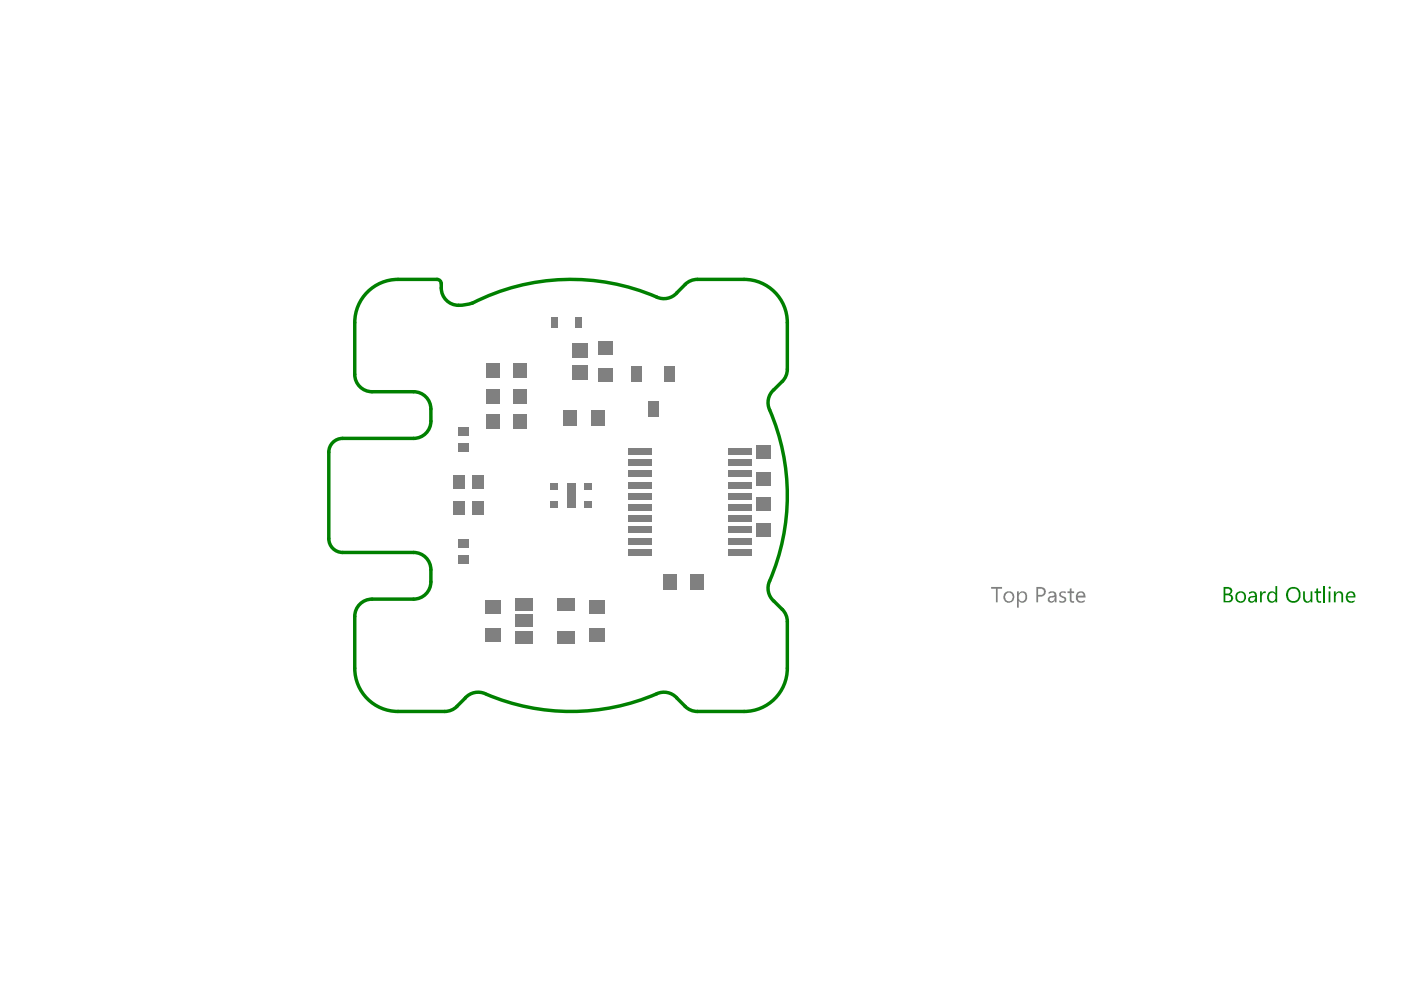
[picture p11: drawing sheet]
<svg xmlns="http://www.w3.org/2000/svg" width="297mm" height="210mm" viewBox="0 0 297 210" stroke-linecap="round" stroke-linejoin="round" font-family="sans-serif">
<g fill="none" stroke="#008000" stroke-width=".73">
<path d="M84.2 59.1h8.2M147.5 59.1h9.9M75.1 68.3v10.9M93.4 60v.9M145 60.2l-1.8 1.8M166.6 68.3v9.8M69.6 95.7v18.3M72.5 92.8h15M78.7 82.9h8.8M91.2 86.5v2.6M165.5 80.7l-1.8 1.8M72.5 116.9h15"/>
<path d="M75.1 130.4v11M78.7 126.8h8.8M91.2 120.6v2.5M163.7 127.2l1.8 1.8M166.6 131.5v9.9M84.2 150.5h9.9M98.4 147.7l-1.7 1.8M143.2 147.7l1.8 1.8M147.5 150.5h9.9"/>
</g>
<g fill="#008000">
<path d="M266.6 125.1h.4v.6l.2-.5 .6-.1v.4h-.5l-.3 .3v1.6h-.4z"/>
<path d="M275.7 125.1h.4v1.4a.62 .62 0 0 0 .6 .8 .62 .62 0 0 0 .6-.8v-1.4h.3v2.3h-.3v-.2a.86 .86 0 0 1-1.1 .3 .86 .86 0 0 1-.5-1z"/>
<path d="M278.5 124.6l.4-.1v.6h.6v.4h-.6v1.4l.2 .4 .4-.1v.2a.65 .65 0 0 1-.7 .1 .65 .65 0 0 1-.3-.6v-1.4h-.4v-.4h.4z"/>
<path d="M259.2 124.6v1h.5a.53 .53 0 0 0 .7-.5 .53 .53 0 0 0-.7-.5zM259.2 126v1.2h.6a.61 .61 0 0 0 .6-.7 .61 .61 0 0 0-.7-.5zM258.9 124.2h.9a.83 .83 0 0 1 .8 .5 .83 .83 0 0 1-.2 .9l-.1 .2a.87 .87 0 0 1 .5 1 .87 .87 0 0 1-1 .6h-.9z"/>
<path d="M261.9 125.6a.98 .98 0 0 0-.2 1 .98 .98 0 0 0 .9 .7 .99 .99 0 0 0 .6-1 .99 .99 0 0 0-.6-.9zM261.3 126.3a1.2 1.2 0 0 1 2.4 0 1.2 1.2 0 0 1-2.4 0z"/>
<path d="M264.4 126.6a.49 .49 0 0 0 .3 .6 .49 .49 0 0 0 .6-.1l.2-.2 .1-.6-.9 .1zM264.3 125.3a1.1 1.1 0 0 1 1.5 .3l.1 1.8h-.3v-.2a.87 .87 0 0 1-1.5-.1 .81 .81 0 0 1 .7-1l.8-.1a.67 .67 0 0 0-.5-.6 .67 .67 0 0 0-.7 .3z"/>
<path d="M268.4 125.4a1.02 1.02 0 0 1 1.4 .1v-1.5h.4v3.4h-.4v-.3a.99 .99 0 0 1-1.2 .3 .99 .99 0 0 1-.5-1.2zM268.5 125.8a1.18 1.18 0 0 0 .3 1.4 .71 .71 0 0 0 .8-.1 .71 .71 0 0 0 .2-.7v-.3a.68 .68 0 0 0-.5-.7 .68 .68 0 0 0-.8 .4z"/>
<path d="M272.7 124.9l-.1 .2a1.43 1.43 0 0 0 .8 2.1h.1a1.25 1.25 0 0 0 1.3-1.7 1.17 1.17 0 0 0-.9-.9 1.17 1.17 0 0 0-1.2 .3zM272.5 124.6a1.61 1.61 0 0 1 2-.2 1.61 1.61 0 0 1 .6 1.8 1.57 1.57 0 0 1-2 1.2 1.57 1.57 0 0 1-.9-2.1z"/>
</g>
<path d="M280.2 124v3.4" fill="none" stroke="#008000" stroke-width=".37"/>
<g fill="#008000">
<path d="M282.2 125.1h.4v.5a.83 .83 0 0 1 1-.5 .83 .83 0 0 1 .6 1v1.3h-.4v-1.3a.57 .57 0 0 0-.5-.7 .57 .57 0 0 0-.6 .7l-.1 1.3h-.4z"/>
<path d="M281.1 124.4a.26 .26 0 0 1 .5 0 .26 .26 0 0 1-.5 0zM281.1 125.1h.4v2.3h-.4z"/>
<path d="M285.2 125.8l-.1 .3h1.3a.59 .59 0 0 0-.4-.7 .59 .59 0 0 0-.7 .4zM285 125.4a1.03 1.03 0 0 1 1.1-.3 1.03 1.03 0 0 1 .7 .9v.4h-1.7a.88 .88 0 0 0 .6 .8 .88 .88 0 0 0 .9-.2v.4a1.19 1.19 0 0 1-1.4 0 1.19 1.19 0 0 1-.5-1.3z"/>
</g>
<g fill="none" stroke="#008000" stroke-width=".73">
<path d="M84.2 59.1a9.1 9.1 0 0 0-9.1 9.2M92.4 59.1a.91 .91 0 0 1 1 .9M147.5 59.1l-1.4 .3-1.2 .8M157.4 59.1a9.1 9.1 0 0 1 9.2 9.2M75.1 79.2a3.7 3.7 0 0 0 3.6 3.7M93.4 60.9a3.9 3.9 0 0 0 5.1 3.6l1.4-.4M143.2 62a3.7 3.7 0 0 1-4.3 .8 45.8 45.8 0 0 0-38.9 1.3M166.6 78.1l-.3 1.4-.8 1.2M72.5 92.8a2.93 2.93 0 0 0-2.9 2.9M87.5 82.9a3.7 3.7 0 0 1 3.7 3.6M91.2 89.1a3.7 3.7 0 0 1-3.7 3.7M163.7 82.5a3.6 3.6 0 0 0-.9 4.2 45.9 45.9 0 0 1-.2 36.9 3.7 3.7 0 0 0 1.1 3.6"/>
<path d="M69.6 114a2.93 2.93 0 0 0 2.9 2.9M87.5 116.9a3.7 3.7 0 0 1 3.7 3.7M78.7 126.8a3.7 3.7 0 0 0-3.6 3.6M91.2 123.1a3.7 3.7 0 0 1-3.7 3.7M165.5 128.9l.8 1.2 .3 1.4M75.1 141.4a9.1 9.1 0 0 0 9.1 9.1M96.7 149.5l-1.2 .8-1.4 .2M102.7 146.8a3.7 3.7 0 0 0-4.3 .9M102.9 146.9a46.1 46.1 0 0 0 36.7-.3 3.7 3.7 0 0 1 3.6 1.1M144.9 149.5l1.2 .8 1.4 .2M166.6 141.4a9.1 9.1 0 0 1-9.2 9.1"/>
</g>
<g fill="#808080">
<path d="M209.7 124.2h2.3v.4h-.9v2.8h-.4v-2.8h-1z"/>
<path d="M224.1 125.5a1.11 1.11 0 0 1 1.4-.3v.4l-.2-.1a.47 .47 0 0 0-.6 0 .47 .47 0 0 0-.1 .6 .9 .9 0 0 1 .9 1.2 1.16 1.16 0 0 1-1.4 .1v-.4a.65 .65 0 0 0 1.1-.1 .35 .35 0 0 0-.5-.4l-.6-.4z"/>
<path d="M226.3 124.6l.4-.1v.6h.6v.4h-.6v1.4a.37 .37 0 0 0 .6 .3v.2a.61 .61 0 0 1-.7 .1 .61 .61 0 0 1-.3-.6v-1.4h-.4v-.4h.4z"/>
<path d="M212.8 125.7a.96 .96 0 0 0 .4 1.5 .82 .82 0 0 0 1-1 .82 .82 0 0 0-.5-.7 .82 .82 0 0 0-.9 .2zM212.5 125.6a1.19 1.19 0 0 1 1.7-.2 1.19 1.19 0 0 1 0 1.8 1.19 1.19 0 0 1-1.7-.2 1.39 1.39 0 0 1 0-1.4z"/>
<path d="M215.2 125.1h.3v.5a1.02 1.02 0 0 1 1.4-.3 1.02 1.02 0 0 1 .4 1.3 1.03 1.03 0 0 1-.7 .8 1.03 1.03 0 0 1-1.1-.2v1.4h-.3zM215.6 125.8l-.1 .7a.67 .67 0 0 0 .6 .7 .67 .67 0 0 0 .7-.5 .88 .88 0 0 0-.7-1.3z"/>
<path d="M219.6 124.6v1.3h.5a.66 .66 0 0 0 .7-.7 .66 .66 0 0 0-.7-.6zM219.3 124.2h.9a1.03 1.03 0 0 1 1.1 1.1 1.03 1.03 0 0 1-1.2 .9h-.5v1.2h-.3z"/>
<path d="M222 126.6a.49 .49 0 0 0 .4 .6 .49 .49 0 0 0 .6-.3l.2-.6-.9 .1zM221.9 125.3a.98 .98 0 0 1 1-.2 .98 .98 0 0 1 .6 .9v1.4h-.3v-.3a.75 .75 0 0 1-1 .4 .75 .75 0 0 1-.4-1l.3-.4 1.1-.1a.66 .66 0 0 0-.5-.6 .66 .66 0 0 0-.7 .3z"/>
<path d="M228.2 125.6l-.2 .5h1.3a.74 .74 0 0 0-1-.6zM227.8 125.5a1.03 1.03 0 0 1 1.2-.4 1.03 1.03 0 0 1 .7 1.1v.2h-1.7a.86 .86 0 0 0 .6 .8 .86 .86 0 0 0 .9-.2v.4a1.22 1.22 0 0 1-1.4-.1 1.22 1.22 0 0 1-.5-1.3z"/>
</g>
<g fill="#808080">
<path d="M102.9 76.8h2.7v3h-2.7z" fill-rule="evenodd"/>
<path d="M108.5 76.8h2.8v3h-2.8z" fill-rule="evenodd"/>
<path d="M102.9 82.3h2.7v3h-2.7z" fill-rule="evenodd"/>
<path d="M108.5 82.3h2.8v3h-2.8z" fill-rule="evenodd"/>
<path d="M102.9 87.8h2.7v3h-2.7z" fill-rule="evenodd"/>
<path d="M108.5 87.8h2.8v3h-2.8z" fill-rule="evenodd"/>
<path d="M96 100.6h2.4v2.9h-2.4z" fill-rule="evenodd"/>
<path d="M96 106.1h2.4v2.9h-2.4z" fill-rule="evenodd"/>
<path d="M100 106.1h2.4v2.9h-2.4z" fill-rule="evenodd"/>
<path d="M100 100.6h2.4v2.9h-2.4z" fill-rule="evenodd"/>
<path d="M97.1 114.2h2.1v1.7h-2.1z" fill-rule="evenodd"/>
<path d="M97.1 117.5h2.1v1.7h-2.1z" fill-rule="evenodd"/>
<path d="M97.1 93.7h2.1v1.8h-2.1z" fill-rule="evenodd"/>
<path d="M97.1 90.4h2.1v1.8h-2.1z" fill-rule="evenodd"/>
<path d="M160.1 105.2h3v2.8h-3z" fill-rule="evenodd"/>
<path d="M160.1 110.8h3v2.8h-3z" fill-rule="evenodd"/>
<path d="M160.1 99.9h3v2.8h-3z" fill-rule="evenodd"/>
<path d="M160.1 94.2h3v2.8h-3z" fill-rule="evenodd"/>
<path d="M121 77.4h3.3v2.9h-3.3z" fill-rule="evenodd"/>
<path d="M121 72.6h3.3v3h-3.3z" fill-rule="evenodd"/>
<path d="M126.6 77.9h3v2.8h-3z" fill-rule="evenodd"/>
<path d="M126.6 72.3h3v2.7h-3z" fill-rule="evenodd"/>
<path d="M119.2 86.7h2.9v3.3h-2.9z" fill-rule="evenodd"/>
<path d="M125 86.7h3v3.3h-3z" fill-rule="evenodd"/>
<path d="M140.2 121.5h2.9v3.3h-2.9z" fill-rule="evenodd"/>
<path d="M146.1 121.5h2.9v3.3h-2.9z" fill-rule="evenodd"/>
<path d="M109.1 126.6h3.7v2.5h-3.7z" fill-rule="evenodd"/>
<path d="M109.1 130.1h3.7v2.5h-3.7z" fill-rule="evenodd"/>
<path d="M109.1 133.5h3.7v2.6h-3.7z" fill-rule="evenodd"/>
<path d="M117.9 133.5h3.6v2.6h-3.6z" fill-rule="evenodd"/>
<path d="M117.9 126.6h3.6v2.5h-3.6z" fill-rule="evenodd"/>
<path d="M154 94.8h5v1.4h-5z" fill-rule="evenodd"/>
<path d="M154 97.1h5v1.5h-5z" fill-rule="evenodd"/>
<path d="M154 99.5h5v1.5h-5z" fill-rule="evenodd"/>
<path d="M154 101.9h5v1.5h-5z" fill-rule="evenodd"/>
<path d="M154 104.3h5v1.4h-5z" fill-rule="evenodd"/>
<path d="M154 106.7h5v1.4h-5z" fill-rule="evenodd"/>
<path d="M154 109h5v1.5h-5z" fill-rule="evenodd"/>
<path d="M154 111.4h5v1.5h-5z" fill-rule="evenodd"/>
<path d="M154 113.8h5v1.5h-5z" fill-rule="evenodd"/>
<path d="M154 116.2h5v1.4h-5z" fill-rule="evenodd"/>
<path d="M133 116.2h4.9v1.4h-4.9z" fill-rule="evenodd"/>
<path d="M133 113.8h4.9v1.5h-4.9z" fill-rule="evenodd"/>
<path d="M133 111.4h4.9v1.5h-4.9z" fill-rule="evenodd"/>
<path d="M133 109h4.9v1.5h-4.9z" fill-rule="evenodd"/>
<path d="M133 106.7h4.9v1.4h-4.9z" fill-rule="evenodd"/>
<path d="M133 104.3h4.9v1.4h-4.9z" fill-rule="evenodd"/>
<path d="M133 101.9h4.9v1.5h-4.9z" fill-rule="evenodd"/>
<path d="M133 99.5h4.9v1.5h-4.9z" fill-rule="evenodd"/>
<path d="M133 97.1h4.9v1.5h-4.9z" fill-rule="evenodd"/>
<path d="M133 94.8h4.9v1.4h-4.9z" fill-rule="evenodd"/>
<path d="M119.9 102.3h1.8v5.1h-1.8z" fill-rule="evenodd"/>
<path d="M124.7 132.8h3.3v2.9h-3.3z" fill-rule="evenodd"/>
<path d="M124.7 127h3.3v2.9h-3.3z" fill-rule="evenodd"/>
<path d="M102.7 132.8h3.3v2.9h-3.3z" fill-rule="evenodd"/>
<path d="M102.7 127h3.3v2.9h-3.3z" fill-rule="evenodd"/>
<path d="M116.6 67.2h1.5v2.2h-1.5z" fill-rule="evenodd"/>
<path d="M121.7 67.2h1.5v2.2h-1.5z" fill-rule="evenodd"/>
<path d="M140.6 77.6h2.2v3.3h-2.2z" fill-rule="evenodd"/>
<path d="M133.6 77.6h2.2v3.3h-2.2z" fill-rule="evenodd"/>
<path d="M137.1 84.9h2.2v3.3h-2.2z" fill-rule="evenodd"/>
<path d="M116.4 106h1.7v1.3h-1.7z" fill-rule="evenodd"/>
<path d="M116.4 102.4h1.7v1.2h-1.7z" fill-rule="evenodd"/>
<path d="M123.6 106h1.6v1.3h-1.6z" fill-rule="evenodd"/>
<path d="M123.6 102.4h1.6v1.2h-1.6z" fill-rule="evenodd"/>
</g>
</svg>
